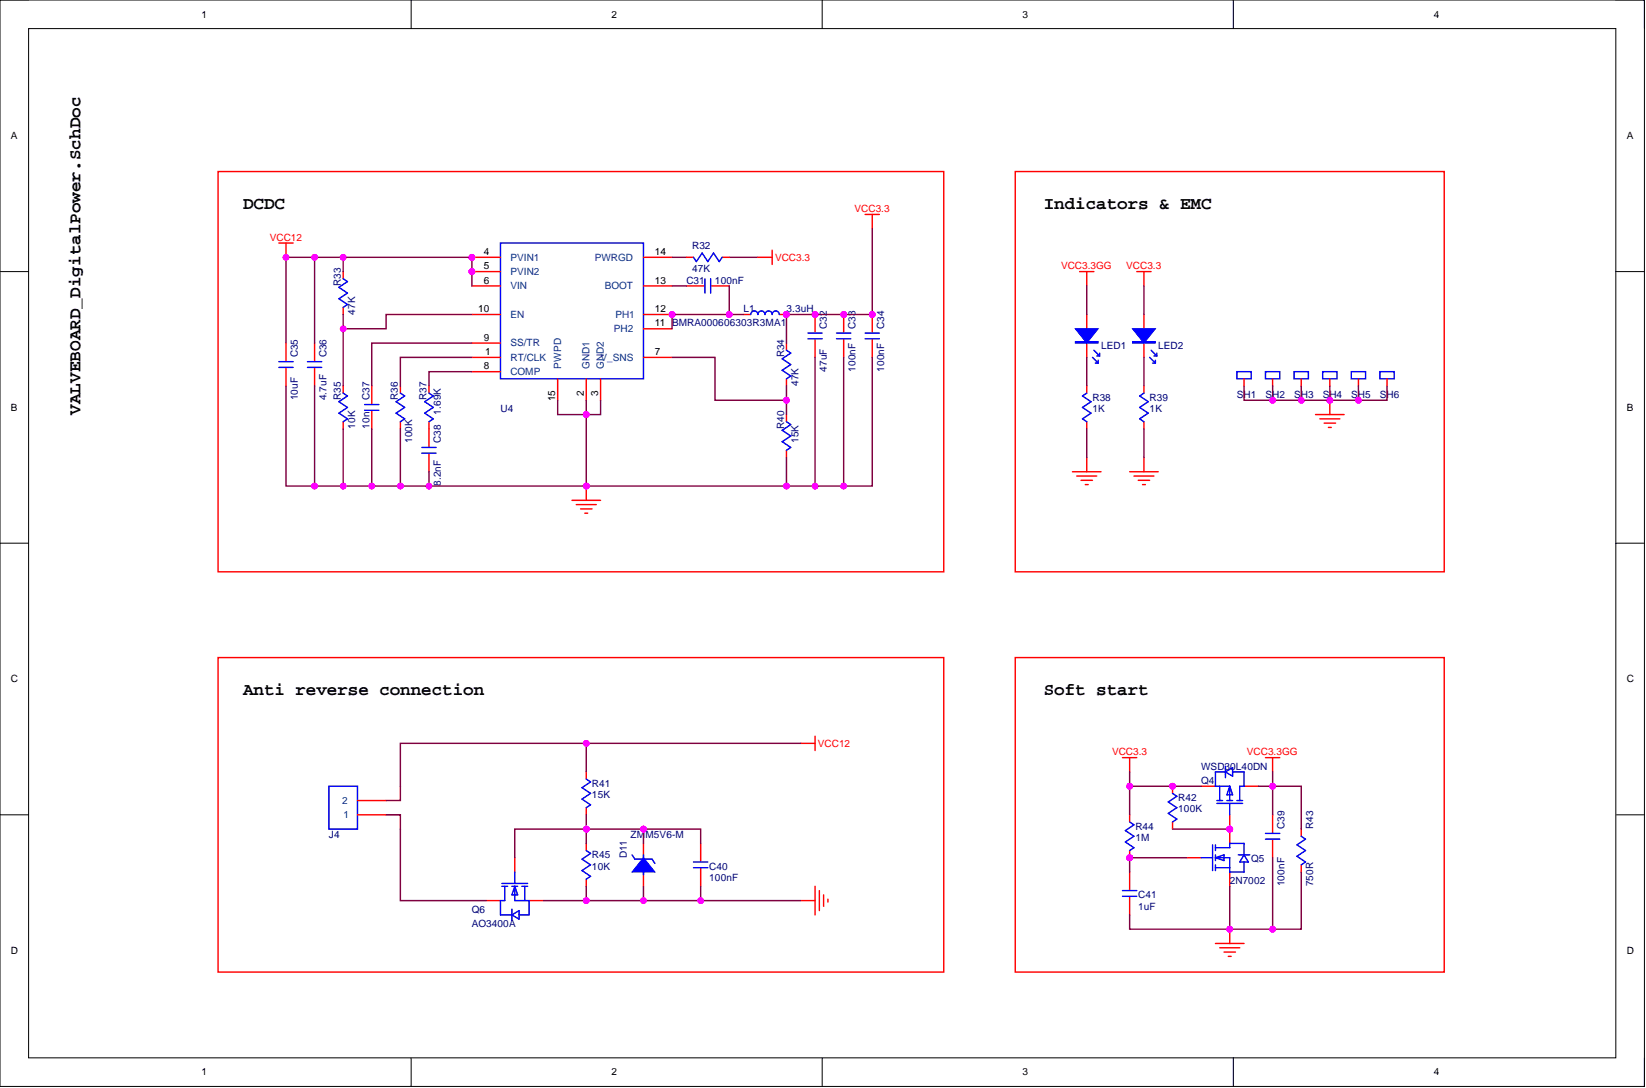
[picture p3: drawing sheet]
<svg xmlns="http://www.w3.org/2000/svg" width="292mm" height="193mm" viewBox="0 0 292 193" stroke-linecap="round" stroke-linejoin="round" font-family="sans-serif">
<defs><g id="words">
<g font-size="3.1">
<text x="43.1" y="37.1">DCDC</text>
<text x="185.2" y="37.1">Indicators &amp; EMC</text>
<text x="14.3" y="73.5" transform="rotate(-90 14.3 73.5)">VALVEBOARD_DigitalPower.SchDoc</text>
<text x="43.1" y="123.3">Anti reverse connection</text>
<text x="185.2" y="123.3">Soft start</text>
</g>
<g font-size="1.8">
<text x="35.8" y="3.1">1</text>
<text x="108.5" y="3.1">2</text>
<text x="181.4" y="3.1">3</text>
<text x="254.4" y="3.1">4</text>
<text x="1.9" y="24.7">A</text>
<text x="288.7" y="24.7">A</text>
<text x="85.9" y="45.2">4</text>
<text x="85.9" y="47.8">5</text>
<text x="116.2" y="45.2">14</text>
<text x="85.9" y="50.3">6</text>
<text x="116.2" y="50.3">13</text>
<text x="84.8" y="55.4">10</text>
<text x="116.2" y="55.4">12</text>
<text x="116.2" y="57.9">11</text>
<text x="85.9" y="60.4">9</text>
<text x="85.9" y="65.5">8</text>
<text x="86.1" y="63">1</text>
<text x="116.2" y="63">7</text>
<text x="98.5" y="71.2" transform="rotate(-90 98.5 71.2)">15</text>
<text x="103.6" y="70.1" transform="rotate(-90 103.6 70.1)">2</text>
<text x="106.2" y="70.1" transform="rotate(-90 106.2 70.1)">3</text>
<text x="1.9" y="72.9">B</text>
<text x="288.7" y="72.9">B</text>
<text x="1.9" y="121">C</text>
<text x="288.7" y="121">C</text>
<text x="1.9" y="169.2">D</text>
<text x="288.7" y="169.2">D</text>
<text x="35.8" y="190.7">1</text>
<text x="108.5" y="190.7">2</text>
<text x="181.4" y="190.7">3</text>
<text x="254.4" y="190.7">4</text>
</g>
<g font-size="1.8" fill="#f00">
<text x="151.7" y="37.6">VCC3.3</text>
<text x="47.9" y="42.7">VCC12</text>
<text x="137.5" y="46.2">VCC3.3</text>
<text x="188.3" y="47.8">VCC3.3GG</text>
<text x="199.9" y="47.8">VCC3.3</text>
<text x="145.1" y="132.4">VCC12</text>
<text x="197.3" y="134">VCC3.3</text>
<text x="221.3" y="134">VCC3.3GG</text>
</g>
<g font-size="1.8" fill="#003f7f">
<text x="90.6" y="46.2">PVIN1</text>
<text x="105.6" y="46.2">PWRGD</text>
<text x="90.6" y="48.8">PVIN2</text>
<text x="90.6" y="51.3">VIN</text>
<text x="107.3" y="51.3">BOOT</text>
<text x="90.6" y="56.4">EN</text>
<text x="108.9" y="58.9">PH2</text>
<text x="109.2" y="56.4">PH1</text>
<text x="90.6" y="61.4">SS/TR</text>
<text x="90.6" y="64">RT/CLK</text>
<text x="99.6" y="65.4" transform="rotate(-90 99.6 65.4)">PWPD</text>
<text x="104.6" y="65.4" transform="rotate(-90 104.6 65.4)">GND1</text>
<text x="106.6" y="64">V_SNS</text>
<text x="107.2" y="65.4" transform="rotate(-90 107.2 65.4)">GND2</text>
<text x="90.6" y="66.5">COMP</text>
<text x="60.7" y="142.6">2</text>
<text x="61" y="145.1">1</text>
</g>
<g font-size="1.8" fill="#00007f">
<text x="122.8" y="44.2">R32</text>
<text x="219.5" y="70.6">SH1</text>
<text x="224.6" y="70.6">SH2</text>
<text x="229.6" y="70.6">SH3</text>
<text x="234.7" y="70.6">SH4</text>
<text x="239.8" y="70.6">SH5</text>
<text x="244.9" y="70.6">SH6</text>
<text x="105.1" y="139.5">R41</text>
<text x="209.1" y="142.1">R42</text>
<text x="213.2" y="139">Q4</text>
<text x="201.5" y="147.1">R44</text>
<text x="233" y="147.1" transform="rotate(-90 233 147.1)">R43</text>
<text x="105.1" y="152.2">R45</text>
<text x="111.2" y="152.1" transform="rotate(-90 111.2 152.1)">D11</text>
<text x="125.9" y="154.2">C40</text>
<text x="222" y="153">Q5</text>
<text x="83.7" y="161.8">Q6</text>
<text x="202" y="159.3">C41</text>
</g>
<g font-size="1.8" fill="#000080">
<text x="60.5" y="50.7" transform="rotate(-90 60.5 50.7)">R33</text>
<text x="121.8" y="50.3">C31</text>
<text x="122.8" y="48.3">47K</text>
<text x="126.9" y="50.3">100nF</text>
<text x="63" y="55.8" transform="rotate(-90 63 55.8)">47K</text>
<text x="119.3" y="57.9">BMRA000606303R3MA1</text>
<text x="132" y="55.4">L1</text>
<text x="139.6" y="55.4">3.3uH</text>
<text x="146.8" y="58.3" transform="rotate(-90 146.8 58.3)">C32</text>
<text x="151.8" y="58.3" transform="rotate(-90 151.8 58.3)">C33</text>
<text x="156.9" y="58.3" transform="rotate(-90 156.9 58.3)">C34</text>
<text x="52.9" y="63.4" transform="rotate(-90 52.9 63.4)">C35</text>
<text x="57.9" y="63.4" transform="rotate(-90 57.9 63.4)">C36</text>
<text x="139.1" y="63.4" transform="rotate(-90 139.1 63.4)">R34</text>
<text x="146.8" y="65.9" transform="rotate(-90 146.8 65.9)">47uF</text>
<text x="151.8" y="65.9" transform="rotate(-90 151.8 65.9)">100nF</text>
<text x="156.9" y="65.9" transform="rotate(-90 156.9 65.9)">100nF</text>
<text x="195.4" y="62">LED1</text>
<text x="205.5" y="62">LED2</text>
<text x="52.9" y="71" transform="rotate(-90 52.9 71)">10uF</text>
<text x="57.9" y="71" transform="rotate(-90 57.9 71)">4.7uF</text>
<text x="60.5" y="71" transform="rotate(-90 60.5 71)">R35</text>
<text x="65.6" y="71" transform="rotate(-90 65.6 71)">C37</text>
<text x="70.6" y="71" transform="rotate(-90 70.6 71)">R36</text>
<text x="75.7" y="71" transform="rotate(-90 75.7 71)">R37</text>
<text x="141.7" y="68.5" transform="rotate(-90 141.7 68.5)">47K</text>
<text x="193.9" y="71.1">R38</text>
<text x="204" y="71.1">R39</text>
<text x="63" y="76.1" transform="rotate(-90 63 76.1)">10K</text>
<text x="65.6" y="76.1" transform="rotate(-90 65.6 76.1)">10n</text>
<text x="78.2" y="73.5" transform="rotate(-90 78.2 73.5)">1.69K</text>
<text x="88.8" y="73.1">U4</text>
<text x="139.1" y="76.1" transform="rotate(-90 139.1 76.1)">R40</text>
<text x="193.9" y="73.1">1K</text>
<text x="204" y="73.1">1K</text>
<text x="73.2" y="78.6" transform="rotate(-90 73.2 78.6)">100K</text>
<text x="78.2" y="78.6" transform="rotate(-90 78.2 78.6)">C38</text>
<text x="141.7" y="78.6" transform="rotate(-90 141.7 78.6)">15K</text>
<text x="78.2" y="86.2" transform="rotate(-90 78.2 86.2)">8.2nF</text>
<text x="213.2" y="136.5">WSD30L40DN</text>
<text x="105.1" y="141.6">15K</text>
<text x="58.4" y="148.7">J4</text>
<text x="111.9" y="148.7">ZM</text>
<text x="114.5" y="148.7">M5V6-M</text>
<text x="201.5" y="149.2">1M</text>
<text x="209.1" y="144.1">100K</text>
<text x="228" y="147.1" transform="rotate(-90 228 147.1)">C39</text>
<text x="105.1" y="154.2">10K</text>
<text x="125.9" y="156.3">100nF</text>
<text x="202" y="161.3">1uF</text>
<text x="218.2" y="156.8">2N7002</text>
<text x="228" y="157.2" transform="rotate(-90 228 157.2)">100nF</text>
<text x="233" y="157.2" transform="rotate(-90 233 157.2)">750R</text>
<text x="83.7" y="164.4">AO3400A</text>
</g>
</g></defs>
<g fill="none" stroke="#000" stroke-width=".18">
<path d="M0 0h291.8v192.7h-291.8zM0 0h5.1M5.1 5.1h281.6v182.5h-281.6zM73 0v5.1M145.9 0v5.1M218.9 0v5.1M286.7 0h5.1v5.1M0 48.2h5.1M286.7 48.2h5.1M0 96.3h5.1M286.7 96.3h5.1M0 144.5h5.1"/>
<path d="M286.7 144.5h5.1M73 187.6v5.1M145.9 187.6v5.1M218.9 187.6v5.1M291.8 187.6v5.1"/>
</g>
<circle cx="83.7" cy="45.6" r=".51" fill="#f0f"/>
<circle cx="83.7" cy="45.6" r=".51" fill="none" stroke="#f0f" stroke-width=".18"/>
<circle cx="83.7" cy="48.2" r=".51" fill="#f0f"/>
<circle cx="83.7" cy="48.2" r=".51" fill="none" stroke="#f0f" stroke-width=".18"/>
<circle cx="119.3" cy="55.8" r=".51" fill="#f0f"/>
<circle cx="119.3" cy="55.8" r=".51" fill="none" stroke="#f0f" stroke-width=".18"/>
<path d="M88.8 43.1h25.4v24.1h-25.4z" fill="none" stroke="#00f" stroke-width=".25"/>
<path d="M83.7 45.6h5.1" fill="none" stroke="#f00" stroke-width=".25"/>
<circle cx="83.7" cy="45.6" r=".51" fill="#f0f"/>
<circle cx="83.7" cy="45.6" r=".51" fill="none" stroke="#f0f" stroke-width=".18"/>
<path d="M83.7 48.2h5.1" fill="none" stroke="#f00" stroke-width=".25"/>
<circle cx="83.7" cy="48.2" r=".51" fill="#f0f"/>
<circle cx="83.7" cy="48.2" r=".51" fill="none" stroke="#f0f" stroke-width=".18"/>
<path d="M83.7 50.7h5.1M83.7 55.8h5.1M114.2 50.7h5.1M114.2 55.8h5.1M114.2 45.6h5.1M83.7 60.9h5.1M83.7 63.4h5.1M83.7 65.9h5.1" fill="none" stroke="#f00" stroke-width=".25"/>
<circle cx="119.3" cy="55.8" r=".51" fill="#f0f"/>
<circle cx="119.3" cy="55.8" r=".51" fill="none" stroke="#f0f" stroke-width=".18"/>
<path d="M114.2 58.3h5.1M71.1 68.5v1.2M71.1 74.8v1.3M99 67.2v3.8M104 67.2v3.8M106.6 67.2v3.8M114.2 63.4h5.1M101.5 88.7h5.1M102.3 89.5h3.5M103 90.3h2.1M103.8 91h.5M104 86.2v2.5" fill="none" stroke="#f00" stroke-width=".25"/>
<path d="M71.1 69.7l.7 .5-1.5 1 1.5 1.1-1.5 1 1.5 1-.7 .5" fill="none" stroke="#00f" stroke-width=".25"/>
<circle cx="104" cy="86.2" r=".51" fill="#f0f"/>
<circle cx="104" cy="86.2" r=".51" fill="none" stroke="#f0f" stroke-width=".18"/>
<g fill="none" stroke="#f00" stroke-width=".25">
<path d="M60.9 48.2v1.2M60.9 54.5v1.3M121.8 50.7h3.2M126.2 50.7h3.2M50.8 60.9v3.1M50.8 65.3v3.2M55.8 60.9v3.1M55.8 65.3v3.2M60.9 68.5v1.2M60.9 74.8v1.3M66 68.5v3.1M66 72.9v3.2"/>
<path d="M76.1 68.5v1.2M76.1 74.8v4.4M76.1 80.5v3.2"/>
</g>
<g fill="none" stroke="#00f" stroke-width=".25">
<path d="M60.9 49.4l.8 .5-1.6 1.1 1.6 1-1.6 1 1.6 1-.8 .5M125.1 49.4v2.6M126.1 49.4v2.6M49.5 65.2h2.5M49.5 64.1h2.5M54.6 65.2h2.5M54.6 64.1h2.5M60.9 69.7l.8 .5-1.6 1 1.6 1.1-1.6 1 1.6 1-.8 .5M64.7 72.8h2.5M64.7 71.8h2.5M74.9 79.4h2.5M76.1 69.7l.8 .5-1.5 1 1.5 1.1-1.5 1 1.5 1-.8 .5"/>
<path d="M74.9 80.4h2.5"/>
</g>
<circle cx="139.6" cy="55.8" r=".51" fill="#f0f"/>
<circle cx="139.6" cy="55.8" r=".51" fill="none" stroke="#f0f" stroke-width=".18"/>
<path d="M132 55.8h1.2M138.3 55.8h1.3" fill="none" stroke="#f00" stroke-width=".25"/>
<circle cx="139.6" cy="55.8" r=".51" fill="#f0f"/>
<circle cx="139.6" cy="55.8" r=".51" fill="none" stroke="#f0f" stroke-width=".18"/>
<path d="M133.2 55.8a.63 .63 0 0 1 .7-.7 .63 .63 0 0 1 .6 .7 .63 .63 0 0 1 .6-.7 .63 .63 0 0 1 .7 .7 .63 .63 0 0 1 .6-.7 .63 .63 0 0 1 .6 .7 .63 .63 0 0 1 .7-.7 .63 .63 0 0 1 .6 .7" fill="none" stroke="#00f" stroke-width=".25"/>
<circle cx="144.6" cy="55.8" r=".51" fill="#f0f"/>
<circle cx="144.6" cy="55.8" r=".51" fill="none" stroke="#f0f" stroke-width=".18"/>
<path d="M144.6 55.8v3.1M144.6 60.2v3.2" fill="none" stroke="#f00" stroke-width=".25"/>
<circle cx="144.6" cy="55.8" r=".51" fill="#f0f"/>
<circle cx="144.6" cy="55.8" r=".51" fill="none" stroke="#f0f" stroke-width=".18"/>
<path d="M143.4 59.1h2.5M139.6 62.1l.7 .5-1.5 1 1.5 1.1-1.5 1 1.5 1-.7 .5M139.6 74.8l.7 .5-1.5 1 1.5 1-1.5 1 1.5 1.1-.7 .5M143.4 60.1h2.5" fill="none" stroke="#00f" stroke-width=".25"/>
<path d="M139.6 60.9v1.2M139.6 67.2v1.3M139.6 73.5v1.3M139.6 79.9v1.2" fill="none" stroke="#f00" stroke-width=".25"/>
<circle cx="149.7" cy="55.8" r=".51" fill="#f0f"/>
<circle cx="149.7" cy="55.8" r=".51" fill="none" stroke="#f0f" stroke-width=".18"/>
<path d="M149.7 55.8v3.1M149.7 60.2v3.2" fill="none" stroke="#f00" stroke-width=".25"/>
<circle cx="149.7" cy="55.8" r=".51" fill="#f0f"/>
<circle cx="149.7" cy="55.8" r=".51" fill="none" stroke="#f0f" stroke-width=".18"/>
<path d="M148.4 59.1h2.6M148.4 60.1h2.6" fill="none" stroke="#00f" stroke-width=".25"/>
<circle cx="154.8" cy="55.8" r=".51" fill="#f0f"/>
<circle cx="154.8" cy="55.8" r=".51" fill="none" stroke="#f0f" stroke-width=".18"/>
<path d="M154.8 55.8v3.1M154.8 60.2v3.2" fill="none" stroke="#f00" stroke-width=".25"/>
<circle cx="154.8" cy="55.8" r=".51" fill="#f0f"/>
<circle cx="154.8" cy="55.8" r=".51" fill="none" stroke="#f0f" stroke-width=".18"/>
<path d="M153.5 59.1h2.6M153.5 60.1h2.6" fill="none" stroke="#00f" stroke-width=".25"/>
<path d="M153.5 38h2.6M154.8 38v2.6M49.5 43.1h2.5M50.8 43.1v2.5" fill="none" stroke="#f00" stroke-width=".25"/>
<circle cx="50.8" cy="45.6" r=".51" fill="#f0f"/>
<circle cx="50.8" cy="45.6" r=".51" fill="none" stroke="#f0f" stroke-width=".18"/>
<path d="M203 55.8v2.5M203 60.9v2.5" fill="none" stroke="#f00" stroke-width=".25"/>
<path d="M201 58.3h4l-2 2.6z" fill="#00f"/>
<path d="M201 58.3h4l-2 2.6zM201 60.6h4v.3h-4z" fill="none" stroke="#00f" stroke-width=".18"/>
<path d="M201 60.7h4M203 69.7l-.8 .5 1.6 1-1.6 1.1 1.6 1-1.6 1 .8 .5M204 63.4l1 1M204.3 62.1l1 1M204.5 64.4h.5M204.8 63.1h.5M205 63.9v.5M205.3 62.6v.5M58.4 139.4h5v7.7h-5z" fill="none" stroke="#00f" stroke-width=".25"/>
<g fill="none" stroke="#f00" stroke-width=".25">
<path d="M201.7 48.2h2.6M203 48.2v2.5M203 68.5v1.2M203 74.8v1.3M200.5 83.7h5M201.2 84.4h3.6M202 85.2h2M202.8 86h.5M203 81.1v2.6M199.2 134.4h2.5M200.5 134.4v2.5M224.6 134.4h2.5"/>
<path d="M225.8 134.4v2.5M63.4 144.5h5.1M63.4 142h5.1"/>
</g>
<circle cx="200.5" cy="152.1" r=".51" fill="#f0f"/>
<circle cx="200.5" cy="152.1" r=".51" fill="none" stroke="#f0f" stroke-width=".18"/>
<path d="M200.5 150.9v1.2" fill="none" stroke="#f00" stroke-width=".25"/>
<circle cx="200.5" cy="152.1" r=".51" fill="#f0f"/>
<circle cx="200.5" cy="152.1" r=".51" fill="none" stroke="#f0f" stroke-width=".18"/>
<path d="M200.5 144.5v1.3M200.5 154.7v3.1M200.5 159.1v3.2M215.7 167.3h5.1M216.5 168.1h3.5M217.2 168.9h2M218 169.6h.5M218.2 164.8v2.5" fill="none" stroke="#f00" stroke-width=".25"/>
<path d="M199.2 159h2.5M199.2 158h2.5M200.5 145.8l.7 .5-1.5 1 1.5 1-1.5 1 1.5 1.1-.7 .5" fill="none" stroke="#00f" stroke-width=".25"/>
<circle cx="218.2" cy="164.8" r=".51" fill="#f0f"/>
<circle cx="218.2" cy="164.8" r=".51" fill="none" stroke="#f0f" stroke-width=".18"/>
<circle cx="208.1" cy="139.4" r=".51" fill="#f0f"/>
<circle cx="208.1" cy="139.4" r=".51" fill="none" stroke="#f0f" stroke-width=".18"/>
<path d="M208.1 139.4v1.3M208.1 145.8v1.3" fill="none" stroke="#f00" stroke-width=".25"/>
<circle cx="208.1" cy="139.4" r=".51" fill="#f0f"/>
<circle cx="208.1" cy="139.4" r=".51" fill="none" stroke="#f0f" stroke-width=".18"/>
<path d="M208.1 140.7l.7 .5-1.5 1 1.5 1.1-1.5 1 1.5 1-.7 .5" fill="none" stroke="#00f" stroke-width=".25"/>
<circle cx="218.2" cy="147.1" r=".51" fill="#f0f"/>
<circle cx="218.2" cy="147.1" r=".51" fill="none" stroke="#f0f" stroke-width=".18"/>
<path d="M213.2 139.4h2.5M218.2 144.5v2.6" fill="none" stroke="#f00" stroke-width=".25"/>
<circle cx="218.2" cy="147.1" r=".51" fill="#f0f"/>
<circle cx="218.2" cy="147.1" r=".51" fill="none" stroke="#f0f" stroke-width=".18"/>
<path d="M192.9 55.8v2.5M192.9 60.9v2.5M220.8 139.4h2.5M225.8 144.5v3.2M225.8 149v3.1" fill="none" stroke="#f00" stroke-width=".25"/>
<g fill="none" stroke="#00f" stroke-width=".25">
<path d="M216.5 139.4v2.6M217.5 136.9h-1.8v2.5h2.5M217.5 135.9v2M217.5 136.9l1.2-.7v1.5zM218.2 139.4v2.6M218.2 139.4l.5 1.6h-1zM218.7 136.9h2.1v2.5h-.8v2.6M215.9 142h1.1M215.9 142.5h4.6M217.7 142h1M218.2 142.5v2M219.5 142h1"/>
<path d="M224.6 148.8h2.5M224.6 147.8h2.5"/>
</g>
<path d="M190.8 58.3h4.1l-2 2.6z" fill="#00f"/>
<path d="M190.8 58.3h4.1l-2 2.6zM190.8 60.6h4.1v.3h-4.1z" fill="none" stroke="#00f" stroke-width=".18"/>
<g fill="none" stroke="#00f" stroke-width=".25">
<path d="M190.8 60.7h4.1M192.9 69.7l-.8 .5 1.5 1-1.5 1.1 1.5 1-1.5 1 .8 .5M193.9 63.4l1 1M194.1 62.1l1 1M194.4 64.4h.5M194.6 63.1h.5M194.9 63.9v.5M195.1 62.6v.5M219.5 65.9h2.5v1.3h-2.5zM224.6 65.9h2.5v1.3h-2.5zM229.6 65.9h2.6v1.3h-2.6zM234.7 65.9h2.6v1.3h-2.6z"/>
<path d="M239.8 65.9h2.5v1.3h-2.5zM244.9 65.9h2.5v1.3h-2.5zM230.9 148.3l.8 .5-1.5 1 1.5 1.1-1.5 1 1.5 1-.8 .5"/>
</g>
<g fill="none" stroke="#f00" stroke-width=".25">
<path d="M191.6 48.2h2.5M192.9 48.2v2.5M192.9 68.5v1.2M192.9 74.8v1.3M220.8 67.2v1.3M225.8 67.2v1.3M230.9 67.2v1.3M233.5 73.5h5M234.2 74.3h3.6M235 75h2M235.7 75.8h.5M236 67.2v1.3"/>
<path d="M236 71v2.5M241.1 67.2v1.3M246.1 67.2v1.3M190.3 83.7h5.1M191.1 84.4h3.5M191.8 85.2h2.1M192.6 86h.5M192.9 81.1v2.6M230.9 147.1v1.2M230.9 153.4v1.3"/>
</g>
<circle cx="236" cy="71" r=".51" fill="#f0f"/>
<circle cx="236" cy="71" r=".51" fill="none" stroke="#f0f" stroke-width=".18"/>
<path d="M86.3 159.7h2.5M91.4 152.1v2.6M93.9 159.7h2.5" fill="none" stroke="#f00" stroke-width=".25"/>
<path d="M89.1 157.2h1M89.1 156.7h4.5M89.6 157.2v2.5h-.8v2.6h2M90.8 157.2h1.1M91.4 154.7v2M91.4 157.2v2.5h2.5v2.6h-1.8M91.4 157.2l.5 1.5h-1.1zM92.6 157.2h1M93.1 157.2v2.5M90.8 161.3v2M90.8 162.3l1.3-.8v1.5z" fill="none" stroke="#00f" stroke-width=".25"/>
<circle cx="218.2" cy="147.1" r=".51" fill="#f0f"/>
<circle cx="218.2" cy="147.1" r=".51" fill="none" stroke="#f0f" stroke-width=".18"/>
<path d="M210.6 152.1h2.6M218.2 147.1v2.5M218.2 154.7v2.5" fill="none" stroke="#f00" stroke-width=".25"/>
<circle cx="218.2" cy="147.1" r=".51" fill="#f0f"/>
<circle cx="218.2" cy="147.1" r=".51" fill="none" stroke="#f0f" stroke-width=".18"/>
<g fill="none" stroke="#00f" stroke-width=".25">
<path d="M112.2 151.6l.5 .8h3l.5 .7M114.2 151.6v3.6M213.2 152.1h2M215.2 149.8v4.6M215.7 152.1h2.5v2.6h2.6v-1.8M215.7 149.8v1.1M215.7 151.6v1M215.7 153.4v1M215.7 153.9h2.5M215.7 150.4h2.5v-.8h2.6v2M215.7 152.1l1.5-.5v1zM219.8 151.6h2"/>
<path d="M220.8 151.6l.7 1.3h-1.5z"/>
</g>
<path d="M142.1 131.8h2.5M144.6 130.6v2.5M114.2 149.6v3.2M114.2 154.7v2.5M142.1 159.7h2.5M144.6 157.2v5.1M145.4 158v3.5M146.2 158.7v2M146.9 159.5v.5" fill="none" stroke="#f00" stroke-width=".25"/>
<path d="M114.2 152.1l2 2.6h-4z" fill="#00f"/>
<path d="M114.2 152.1l2 2.6h-4z" fill="none" stroke="#00f" stroke-width=".18"/>
<path d="M38.7 30.4h128.8v71h-128.8zM180.2 30.4h76.1v71h-76.1zM38.7 116.6h128.8v55.8h-128.8zM180.2 116.6h76.1v55.8h-76.1zM104 136.9v1.3M104 143.3v1.2M104 149.6v1.3M104 155.9v1.3M124.3 149.6v3.2M124.3 154v3.2" fill="none" stroke="#f00" stroke-width=".25"/>
<path d="M104 138.2l.8 .5-1.5 1 1.5 1-1.5 1 1.5 1-.8 .6M104 150.9l.8 .5-1.5 1 1.5 1-1.5 1 1.5 1-.8 .5M123.1 153.9h2.5M123.1 152.9h2.5" fill="none" stroke="#00f" stroke-width=".25"/>
<path d="M55.8 68.5v17.7M83.7 63.4h-12.6v5.1M83.7 65.9h-7.6v2.6M83.7 60.9h-17.7v7.6" fill="none" stroke="#7f003f" stroke-width=".25"/>
<circle cx="55.8" cy="86.2" r=".51" fill="#f0f"/>
<circle cx="55.8" cy="86.2" r=".51" fill="none" stroke="#f0f" stroke-width=".18"/>
<path d="M55.8 45.6v15.3" fill="none" stroke="#7f003f" stroke-width=".25"/>
<circle cx="55.8" cy="45.6" r=".51" fill="#f0f"/>
<circle cx="55.8" cy="45.6" r=".51" fill="none" stroke="#f0f" stroke-width=".18"/>
<path d="M60.9 76.1v10.1" fill="none" stroke="#7f003f" stroke-width=".25"/>
<circle cx="60.9" cy="86.2" r=".51" fill="#f0f"/>
<circle cx="60.9" cy="86.2" r=".51" fill="none" stroke="#f0f" stroke-width=".18"/>
<path d="M60.9 45.6v2.6" fill="none" stroke="#7f003f" stroke-width=".25"/>
<circle cx="60.9" cy="45.6" r=".51" fill="#f0f"/>
<circle cx="60.9" cy="45.6" r=".51" fill="none" stroke="#f0f" stroke-width=".18"/>
<path d="M83.7 55.8h-15.2v2.5h-7.6" fill="none" stroke="#7f003f" stroke-width=".25"/>
<circle cx="60.9" cy="58.3" r=".51" fill="#f0f"/>
<circle cx="60.9" cy="58.3" r=".51" fill="none" stroke="#f0f" stroke-width=".18"/>
<path d="M76.1 83.7v2.5" fill="none" stroke="#7f003f" stroke-width=".25"/>
<circle cx="76.1" cy="86.2" r=".51" fill="#f0f"/>
<circle cx="76.1" cy="86.2" r=".51" fill="none" stroke="#f0f" stroke-width=".18"/>
<path d="M119.3 50.7h2.5M139.6 81.1v5.1h-35.6" fill="none" stroke="#7f003f" stroke-width=".25"/>
<circle cx="104" cy="86.2" r=".51" fill="#f0f"/>
<circle cx="104" cy="86.2" r=".51" fill="none" stroke="#f0f" stroke-width=".18"/>
<circle cx="139.6" cy="86.2" r=".51" fill="#f0f"/>
<circle cx="139.6" cy="86.2" r=".51" fill="none" stroke="#f0f" stroke-width=".18"/>
<path d="M144.6 63.4v22.8h-5" fill="none" stroke="#7f003f" stroke-width=".25"/>
<circle cx="144.6" cy="86.2" r=".51" fill="#f0f"/>
<circle cx="144.6" cy="86.2" r=".51" fill="none" stroke="#f0f" stroke-width=".18"/>
<circle cx="139.6" cy="86.2" r=".51" fill="#f0f"/>
<circle cx="139.6" cy="86.2" r=".51" fill="none" stroke="#f0f" stroke-width=".18"/>
<path d="M139.6 68.5v2.5" fill="none" stroke="#7f003f" stroke-width=".25"/>
<circle cx="139.6" cy="71" r=".51" fill="#f0f"/>
<circle cx="139.6" cy="71" r=".51" fill="none" stroke="#f0f" stroke-width=".18"/>
<path d="M119.3 63.4h7.6v7.6h12.7v2.5" fill="none" stroke="#7f003f" stroke-width=".25"/>
<circle cx="139.6" cy="71" r=".51" fill="#f0f"/>
<circle cx="139.6" cy="71" r=".51" fill="none" stroke="#f0f" stroke-width=".18"/>
<path d="M71.1 76.1v10.1" fill="none" stroke="#7f003f" stroke-width=".25"/>
<circle cx="71.1" cy="86.2" r=".51" fill="#f0f"/>
<circle cx="71.1" cy="86.2" r=".51" fill="none" stroke="#f0f" stroke-width=".18"/>
<path d="M154.8 40.6v15.2h-15.2v5.1" fill="none" stroke="#7f003f" stroke-width=".25"/>
<circle cx="139.6" cy="55.8" r=".51" fill="#f0f"/>
<circle cx="139.6" cy="55.8" r=".51" fill="none" stroke="#f0f" stroke-width=".18"/>
<circle cx="144.6" cy="55.8" r=".51" fill="#f0f"/>
<circle cx="144.6" cy="55.8" r=".51" fill="none" stroke="#f0f" stroke-width=".18"/>
<circle cx="149.7" cy="55.8" r=".51" fill="#f0f"/>
<circle cx="149.7" cy="55.8" r=".51" fill="none" stroke="#f0f" stroke-width=".18"/>
<circle cx="154.8" cy="55.8" r=".51" fill="#f0f"/>
<circle cx="154.8" cy="55.8" r=".51" fill="none" stroke="#f0f" stroke-width=".18"/>
<path d="M129.4 50.7v5.1" fill="none" stroke="#7f003f" stroke-width=".25"/>
<circle cx="129.4" cy="55.8" r=".51" fill="#f0f"/>
<circle cx="129.4" cy="55.8" r=".51" fill="none" stroke="#f0f" stroke-width=".18"/>
<path d="M149.7 63.4v22.8" fill="none" stroke="#7f003f" stroke-width=".25"/>
<circle cx="149.7" cy="86.2" r=".51" fill="#f0f"/>
<circle cx="149.7" cy="86.2" r=".51" fill="none" stroke="#f0f" stroke-width=".18"/>
<path d="M119.3 45.6h2.5M129.4 45.6h5.1M203 50.7v5.1M104 73.5v12.7M203 63.4v5.1M203 76.1v5" fill="none" stroke="#7f003f" stroke-width=".25"/>
<circle cx="104" cy="86.2" r=".51" fill="#f0f"/>
<circle cx="104" cy="86.2" r=".51" fill="none" stroke="#f0f" stroke-width=".18"/>
<circle cx="104" cy="73.5" r=".51" fill="#f0f"/>
<circle cx="104" cy="73.5" r=".51" fill="none" stroke="#f0f" stroke-width=".18"/>
<path d="M104 71v2.5" fill="none" stroke="#7f003f" stroke-width=".25"/>
<circle cx="104" cy="73.5" r=".51" fill="#f0f"/>
<circle cx="104" cy="73.5" r=".51" fill="none" stroke="#f0f" stroke-width=".18"/>
<path d="M71.1 139.4v2.6h-2.6M68.5 144.5h2.6v2.6" fill="none" stroke="#980000" stroke-width=".25"/>
<path d="M200.5 152.1h10.1" fill="none" stroke="#7f003f" stroke-width=".25"/>
<circle cx="200.5" cy="152.1" r=".51" fill="#f0f"/>
<circle cx="200.5" cy="152.1" r=".51" fill="none" stroke="#f0f" stroke-width=".18"/>
<path d="M200.5 152.1v2.6" fill="none" stroke="#7f003f" stroke-width=".25"/>
<circle cx="200.5" cy="152.1" r=".51" fill="#f0f"/>
<circle cx="200.5" cy="152.1" r=".51" fill="none" stroke="#f0f" stroke-width=".18"/>
<path d="M218.2 157.2v7.6h-17.7v-2.5" fill="none" stroke="#7f003f" stroke-width=".25"/>
<circle cx="218.2" cy="164.8" r=".51" fill="#f0f"/>
<circle cx="218.2" cy="164.8" r=".51" fill="none" stroke="#f0f" stroke-width=".18"/>
<path d="M200.5 139.4v5.1" fill="none" stroke="#7f003f" stroke-width=".25"/>
<circle cx="200.5" cy="139.4" r=".51" fill="#f0f"/>
<circle cx="200.5" cy="139.4" r=".51" fill="none" stroke="#f0f" stroke-width=".18"/>
<path d="M208.1 147.1h10.1" fill="none" stroke="#7f003f" stroke-width=".25"/>
<circle cx="218.2" cy="147.1" r=".51" fill="#f0f"/>
<circle cx="218.2" cy="147.1" r=".51" fill="none" stroke="#f0f" stroke-width=".18"/>
<path d="M200.5 136.9v2.5h12.7" fill="none" stroke="#7f003f" stroke-width=".25"/>
<circle cx="200.5" cy="139.4" r=".51" fill="#f0f"/>
<circle cx="200.5" cy="139.4" r=".51" fill="none" stroke="#f0f" stroke-width=".18"/>
<circle cx="208.1" cy="139.4" r=".51" fill="#f0f"/>
<circle cx="208.1" cy="139.4" r=".51" fill="none" stroke="#f0f" stroke-width=".18"/>
<path d="M225.8 136.9v2.5h-2.5" fill="none" stroke="#7f003f" stroke-width=".25"/>
<circle cx="225.8" cy="139.4" r=".51" fill="#f0f"/>
<circle cx="225.8" cy="139.4" r=".51" fill="none" stroke="#f0f" stroke-width=".18"/>
<path d="M225.8 139.4v5.1" fill="none" stroke="#7f003f" stroke-width=".25"/>
<circle cx="225.8" cy="139.4" r=".51" fill="#f0f"/>
<circle cx="225.8" cy="139.4" r=".51" fill="none" stroke="#f0f" stroke-width=".18"/>
<path d="M225.8 152.1v12.7h-7.6" fill="none" stroke="#7f003f" stroke-width=".25"/>
<circle cx="225.8" cy="164.8" r=".51" fill="#f0f"/>
<circle cx="225.8" cy="164.8" r=".51" fill="none" stroke="#f0f" stroke-width=".18"/>
<circle cx="218.2" cy="164.8" r=".51" fill="#f0f"/>
<circle cx="218.2" cy="164.8" r=".51" fill="none" stroke="#f0f" stroke-width=".18"/>
<path d="M192.9 50.7v5.1M192.9 63.4v5.1M192.9 76.1v5M225.8 139.4h5.1v7.7" fill="none" stroke="#7f003f" stroke-width=".25"/>
<circle cx="225.8" cy="139.4" r=".51" fill="#f0f"/>
<circle cx="225.8" cy="139.4" r=".51" fill="none" stroke="#f0f" stroke-width=".18"/>
<path d="M230.9 154.7v10.1h-5.1" fill="none" stroke="#7f003f" stroke-width=".25"/>
<circle cx="225.8" cy="164.8" r=".51" fill="#f0f"/>
<circle cx="225.8" cy="164.8" r=".51" fill="none" stroke="#f0f" stroke-width=".18"/>
<path d="M230.9 68.5v2.5" fill="none" stroke="#7f003f" stroke-width=".25"/>
<circle cx="230.9" cy="71" r=".51" fill="#f0f"/>
<circle cx="230.9" cy="71" r=".51" fill="none" stroke="#f0f" stroke-width=".18"/>
<path d="M225.8 68.5v2.5" fill="none" stroke="#7f003f" stroke-width=".25"/>
<circle cx="225.8" cy="71" r=".51" fill="#f0f"/>
<circle cx="225.8" cy="71" r=".51" fill="none" stroke="#f0f" stroke-width=".18"/>
<path d="M236 68.5v2.5" fill="none" stroke="#7f003f" stroke-width=".25"/>
<circle cx="236" cy="71" r=".51" fill="#f0f"/>
<circle cx="236" cy="71" r=".51" fill="none" stroke="#f0f" stroke-width=".18"/>
<path d="M241.1 68.5v2.5" fill="none" stroke="#7f003f" stroke-width=".25"/>
<circle cx="241.1" cy="71" r=".51" fill="#f0f"/>
<circle cx="241.1" cy="71" r=".51" fill="none" stroke="#f0f" stroke-width=".18"/>
<path d="M50.8 68.5v17.7h15.2v-10.1" fill="none" stroke="#7f003f" stroke-width=".25"/>
<circle cx="55.8" cy="86.2" r=".51" fill="#f0f"/>
<circle cx="55.8" cy="86.2" r=".51" fill="none" stroke="#f0f" stroke-width=".18"/>
<circle cx="60.9" cy="86.2" r=".51" fill="#f0f"/>
<circle cx="60.9" cy="86.2" r=".51" fill="none" stroke="#f0f" stroke-width=".18"/>
<circle cx="66" cy="86.2" r=".51" fill="#f0f"/>
<circle cx="66" cy="86.2" r=".51" fill="none" stroke="#f0f" stroke-width=".18"/>
<path d="M83.7 50.7v-5.1h-32.9v15.3" fill="none" stroke="#7f003f" stroke-width=".25"/>
<circle cx="50.8" cy="45.6" r=".51" fill="#f0f"/>
<circle cx="50.8" cy="45.6" r=".51" fill="none" stroke="#f0f" stroke-width=".18"/>
<circle cx="55.8" cy="45.6" r=".51" fill="#f0f"/>
<circle cx="55.8" cy="45.6" r=".51" fill="none" stroke="#f0f" stroke-width=".18"/>
<circle cx="60.9" cy="45.6" r=".51" fill="#f0f"/>
<circle cx="60.9" cy="45.6" r=".51" fill="none" stroke="#f0f" stroke-width=".18"/>
<circle cx="83.7" cy="45.6" r=".51" fill="#f0f"/>
<circle cx="83.7" cy="45.6" r=".51" fill="none" stroke="#f0f" stroke-width=".18"/>
<circle cx="83.7" cy="48.2" r=".51" fill="#f0f"/>
<circle cx="83.7" cy="48.2" r=".51" fill="none" stroke="#f0f" stroke-width=".18"/>
<path d="M66 86.2h38" fill="none" stroke="#7f003f" stroke-width=".25"/>
<circle cx="66" cy="86.2" r=".51" fill="#f0f"/>
<circle cx="66" cy="86.2" r=".51" fill="none" stroke="#f0f" stroke-width=".18"/>
<circle cx="71.1" cy="86.2" r=".51" fill="#f0f"/>
<circle cx="71.1" cy="86.2" r=".51" fill="none" stroke="#f0f" stroke-width=".18"/>
<circle cx="76.1" cy="86.2" r=".51" fill="#f0f"/>
<circle cx="76.1" cy="86.2" r=".51" fill="none" stroke="#f0f" stroke-width=".18"/>
<circle cx="104" cy="86.2" r=".51" fill="#f0f"/>
<circle cx="104" cy="86.2" r=".51" fill="none" stroke="#f0f" stroke-width=".18"/>
<path d="M99 71v2.5h7.6v-2.5" fill="none" stroke="#7f003f" stroke-width=".25"/>
<circle cx="104" cy="73.5" r=".51" fill="#f0f"/>
<circle cx="104" cy="73.5" r=".51" fill="none" stroke="#f0f" stroke-width=".18"/>
<path d="M132 55.8h-12.7v2.5" fill="none" stroke="#7f003f" stroke-width=".25"/>
<circle cx="119.3" cy="55.8" r=".51" fill="#f0f"/>
<circle cx="119.3" cy="55.8" r=".51" fill="none" stroke="#f0f" stroke-width=".18"/>
<circle cx="129.4" cy="55.8" r=".51" fill="#f0f"/>
<circle cx="129.4" cy="55.8" r=".51" fill="none" stroke="#f0f" stroke-width=".18"/>
<path d="M60.9 55.8v12.7" fill="none" stroke="#7f003f" stroke-width=".25"/>
<circle cx="60.9" cy="58.3" r=".51" fill="#f0f"/>
<circle cx="60.9" cy="58.3" r=".51" fill="none" stroke="#f0f" stroke-width=".18"/>
<path d="M154.8 63.4v22.8h-10.2" fill="none" stroke="#7f003f" stroke-width=".25"/>
<circle cx="144.6" cy="86.2" r=".51" fill="#f0f"/>
<circle cx="144.6" cy="86.2" r=".51" fill="none" stroke="#f0f" stroke-width=".18"/>
<circle cx="149.7" cy="86.2" r=".51" fill="#f0f"/>
<circle cx="149.7" cy="86.2" r=".51" fill="none" stroke="#f0f" stroke-width=".18"/>
<path d="M142.1 131.8h-71v7.6M71.1 147.1v12.6h15.2" fill="none" stroke="#7f003f" stroke-width=".25"/>
<circle cx="104" cy="131.8" r=".51" fill="#f0f"/>
<circle cx="104" cy="131.8" r=".51" fill="none" stroke="#f0f" stroke-width=".18"/>
<path d="M220.8 68.5v2.5h25.3v-2.5" fill="none" stroke="#7f003f" stroke-width=".25"/>
<circle cx="225.8" cy="71" r=".51" fill="#f0f"/>
<circle cx="225.8" cy="71" r=".51" fill="none" stroke="#f0f" stroke-width=".18"/>
<circle cx="230.9" cy="71" r=".51" fill="#f0f"/>
<circle cx="230.9" cy="71" r=".51" fill="none" stroke="#f0f" stroke-width=".18"/>
<circle cx="236" cy="71" r=".51" fill="#f0f"/>
<circle cx="236" cy="71" r=".51" fill="none" stroke="#f0f" stroke-width=".18"/>
<circle cx="241.1" cy="71" r=".51" fill="#f0f"/>
<circle cx="241.1" cy="71" r=".51" fill="none" stroke="#f0f" stroke-width=".18"/>
<path d="M114.2 157.2v2.5" fill="none" stroke="#7f003f" stroke-width=".25"/>
<circle cx="114.2" cy="159.7" r=".51" fill="#f0f"/>
<circle cx="114.2" cy="159.7" r=".51" fill="none" stroke="#f0f" stroke-width=".18"/>
<path d="M124.3 157.2v2.5" fill="none" stroke="#7f003f" stroke-width=".25"/>
<circle cx="124.3" cy="159.7" r=".51" fill="#f0f"/>
<circle cx="124.3" cy="159.7" r=".51" fill="none" stroke="#f0f" stroke-width=".18"/>
<path d="M104 157.2v2.5" fill="none" stroke="#7f003f" stroke-width=".25"/>
<circle cx="104" cy="159.7" r=".51" fill="#f0f"/>
<circle cx="104" cy="159.7" r=".51" fill="none" stroke="#f0f" stroke-width=".18"/>
<path d="M104 144.5v2.6" fill="none" stroke="#7f003f" stroke-width=".25"/>
<circle cx="104" cy="147.1" r=".51" fill="#f0f"/>
<circle cx="104" cy="147.1" r=".51" fill="none" stroke="#f0f" stroke-width=".18"/>
<path d="M104 131.8v5.1" fill="none" stroke="#7f003f" stroke-width=".25"/>
<circle cx="104" cy="131.8" r=".51" fill="#f0f"/>
<circle cx="104" cy="131.8" r=".51" fill="none" stroke="#f0f" stroke-width=".18"/>
<path d="M104 147.1h-12.6v5" fill="none" stroke="#7f003f" stroke-width=".25"/>
<circle cx="104" cy="147.1" r=".51" fill="#f0f"/>
<circle cx="104" cy="147.1" r=".51" fill="none" stroke="#f0f" stroke-width=".18"/>
<path d="M104 147.1v2.5" fill="none" stroke="#7f003f" stroke-width=".25"/>
<circle cx="104" cy="147.1" r=".51" fill="#f0f"/>
<circle cx="104" cy="147.1" r=".51" fill="none" stroke="#f0f" stroke-width=".18"/>
<path d="M104 147.1h10.2" fill="none" stroke="#7f003f" stroke-width=".25"/>
<circle cx="104" cy="147.1" r=".51" fill="#f0f"/>
<circle cx="104" cy="147.1" r=".51" fill="none" stroke="#f0f" stroke-width=".18"/>
<circle cx="114.2" cy="147.1" r=".51" fill="#f0f"/>
<circle cx="114.2" cy="147.1" r=".51" fill="none" stroke="#f0f" stroke-width=".18"/>
<path d="M114.2 147.1v2.5" fill="none" stroke="#7f003f" stroke-width=".25"/>
<circle cx="114.2" cy="147.1" r=".51" fill="#f0f"/>
<circle cx="114.2" cy="147.1" r=".51" fill="none" stroke="#f0f" stroke-width=".18"/>
<path d="M114.2 147.1h10.1v2.5" fill="none" stroke="#7f003f" stroke-width=".25"/>
<circle cx="114.2" cy="147.1" r=".51" fill="#f0f"/>
<circle cx="114.2" cy="147.1" r=".51" fill="none" stroke="#f0f" stroke-width=".18"/>
<path d="M96.4 159.7h45.7" fill="none" stroke="#7f003f" stroke-width=".25"/>
<circle cx="104" cy="159.7" r=".51" fill="#f0f"/>
<circle cx="104" cy="159.7" r=".51" fill="none" stroke="#f0f" stroke-width=".18"/>
<circle cx="114.2" cy="159.7" r=".51" fill="#f0f"/>
<circle cx="114.2" cy="159.7" r=".51" fill="none" stroke="#f0f" stroke-width=".18"/>
<circle cx="124.3" cy="159.7" r=".51" fill="#f0f"/>
<circle cx="124.3" cy="159.7" r=".51" fill="none" stroke="#f0f" stroke-width=".18"/>
<path d="M121.8 45.6h1.3M128.1 45.6h1.3M134.5 45.6h2.5M137 44.4v2.5" fill="none" stroke="#f00" stroke-width=".25"/>
<path d="M123.1 45.6l.5 .8 1-1.5 1 1.5 1-1.5 1 1.5 .5-.8" fill="none" stroke="#00f" stroke-width=".25"/>
<use href="#words"/>
</svg>
